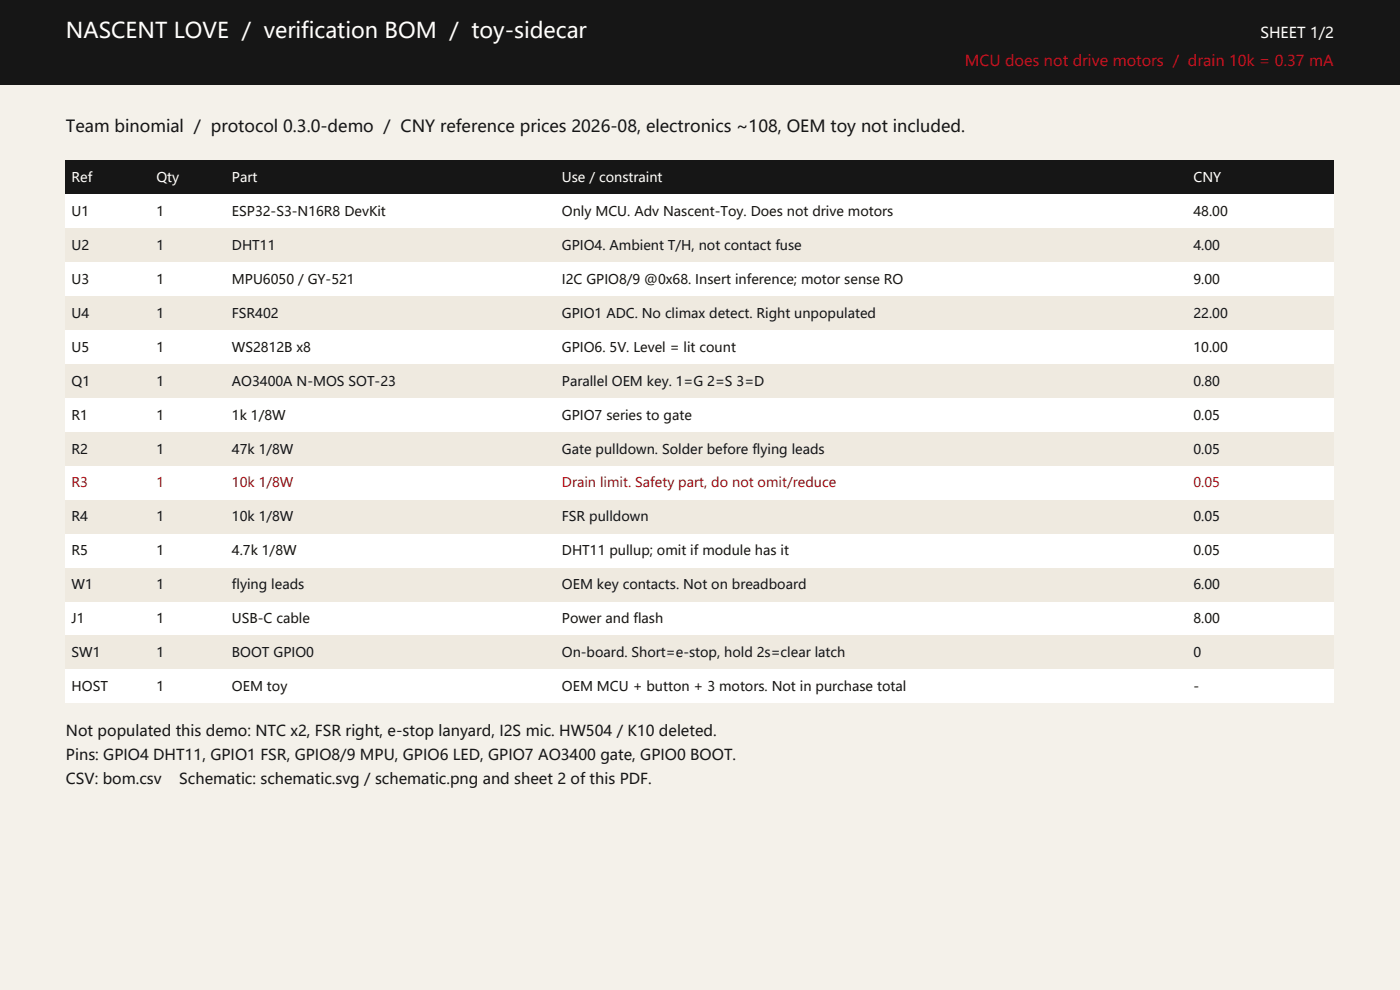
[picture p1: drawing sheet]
<svg xmlns="http://www.w3.org/2000/svg" width="297mm" height="210mm" viewBox="0 0 297 210" stroke-linecap="round" stroke-linejoin="round" font-family="sans-serif">
<defs><g id="words">
<text font-size="4.6" fill="#fff" x="14" y="8">NASCENT LOVE / verification BOM / toy-sidecar</text>
<text font-size="3.5" fill="#161616" x="14" y="28">Team binomial / protocol 0.3.0-demo / CNY reference prices 2026-08, electronics ~108, OEM toy not included.</text>
<text font-size="3.2" fill="#fff" x="267.4" y="8">SHEET 1/2</text>
<text font-size="3.2" fill="#c1121f" x="204.7" y="14">MCU does not drive motors / drain 10k = 0.37 mA</text>
<g font-size="3.2" fill="#161616">
<text x="14" y="156.2">Not populated this demo: NTC x2, FSR right, e-stop lanyard, I2S mic. HW504 / K10 deleted.</text>
<text x="14" y="161.2">Pins: GPIO4 DHT11, GPIO1 FSR, GPIO8/9 MPU, GPIO6 LED, GPIO7 AO3400 gate, GPIO0 BOOT.</text>
<text x="14" y="166.2">CSV: bom.csv</text>
<text x="38" y="166.2">Schematic: schematic.svg / schematic.png and sheet 2 of this PDF.</text>
</g>
<g font-size="2.8" fill="#fff">
<text x="15.2" y="38.6">Ref</text>
<text x="33.2" y="38.6">Qty</text>
<text x="49.2" y="38.6">Part</text>
<text x="119.2" y="38.6">Use / constraint</text>
<text x="253.2" y="38.6">CNY</text>
</g>
<g font-size="2.8" fill="#161616">
<text x="15.2" y="45.8">U1</text>
<text x="33.2" y="45.8">1</text>
<text x="49.2" y="45.8">ESP32-S3-N16R8 DevKit</text>
<text x="119.2" y="45.8">Only MCU. Adv Nascent-Toy. Does not drive motors</text>
<text x="253.2" y="45.8">48.00</text>
<text x="15.2" y="53">U2</text>
<text x="33.2" y="53">1</text>
<text x="49.2" y="53">DHT11</text>
<text x="119.2" y="53">GPIO4. Ambient T/H, not contact fuse</text>
<text x="253.2" y="53">4.00</text>
<text x="15.2" y="60.2">U3</text>
<text x="33.2" y="60.2">1</text>
<text x="49.2" y="60.2">MPU6050 / GY-521</text>
<text x="119.2" y="60.2">I2C GPIO8/9 @0x68. Insert inference; motor sense RO</text>
<text x="253.2" y="60.2">9.00</text>
<text x="15.2" y="67.4">U4</text>
<text x="33.2" y="67.4">1</text>
<text x="49.2" y="67.4">FSR402</text>
<text x="119.2" y="67.4">GPIO1 ADC. No climax detect. Right unpopulated</text>
<text x="253.2" y="67.4">22.00</text>
<text x="15.2" y="74.6">U5</text>
<text x="33.2" y="74.6">1</text>
<text x="49.2" y="74.6">WS2812B x8</text>
<text x="119.2" y="74.6">GPIO6. 5V. Level = lit count</text>
<text x="253.2" y="74.6">10.00</text>
<text x="15.2" y="81.8">Q1</text>
<text x="33.2" y="81.8">1</text>
<text x="49.2" y="81.8">AO3400A N-MOS SOT-23</text>
<text x="119.2" y="81.8">Parallel OEM key. 1=G 2=S 3=D</text>
<text x="253.2" y="81.8">0.80</text>
<text x="15.2" y="89">R1</text>
<text x="33.2" y="89">1</text>
<text x="49.2" y="89">1k 1/8W</text>
<text x="119.2" y="89">GPIO7 series to gate</text>
<text x="253.2" y="89">0.05</text>
<text x="15.2" y="96.2">R2</text>
<text x="33.2" y="96.2">1</text>
<text x="49.2" y="96.2">47k 1/8W</text>
<text x="119.2" y="96.2">Gate pulldown. Solder before flying leads</text>
<text x="253.2" y="96.2">0.05</text>
<text x="15.2" y="110.6">R4</text>
<text x="33.2" y="110.6">1</text>
<text x="49.2" y="110.6">10k 1/8W</text>
<text x="119.2" y="110.6">FSR pulldown</text>
<text x="253.2" y="110.6">0.05</text>
<text x="15.2" y="117.8">R5</text>
<text x="33.2" y="117.8">1</text>
<text x="49.2" y="117.8">4.7k 1/8W</text>
<text x="119.2" y="117.8">DHT11 pullup; omit if module has it</text>
<text x="253.2" y="117.8">0.05</text>
<text x="15.2" y="125">W1</text>
<text x="33.2" y="125">1</text>
<text x="49.2" y="125">flying leads</text>
<text x="119.2" y="125">OEM key contacts. Not on breadboard</text>
<text x="253.2" y="125">6.00</text>
<text x="15.2" y="132.2">J1</text>
<text x="33.2" y="132.2">1</text>
<text x="49.2" y="132.2">USB-C cable</text>
<text x="119.2" y="132.2">Power and flash</text>
<text x="253.2" y="132.2">8.00</text>
<text x="15.2" y="139.4">SW1</text>
<text x="33.2" y="139.4">1</text>
<text x="49.2" y="139.4">BOOT GPIO0</text>
<text x="119.2" y="139.4">On-board. Short=e-stop, hold 2s=clear latch</text>
<text x="253.2" y="139.4">0</text>
<text x="15.2" y="146.6">HOST</text>
<text x="33.2" y="146.6">1</text>
<text x="49.2" y="146.6">OEM toy</text>
<text x="119.2" y="146.6">OEM MCU + button + 3 motors. Not in purchase total</text>
<text x="253.2" y="146.6">-</text>
</g>
<g font-size="2.8" fill="#c1121f">
<text x="15.2" y="103.4">R3</text>
<text x="33.2" y="103.4">1</text>
<text x="49.2" y="103.4">10k 1/8W</text>
<text x="119.2" y="103.4">Drain limit. Safety part, do not omit/reduce</text>
<text x="253.2" y="103.4">0.05</text>
</g>
</g></defs>
<path d="M0 0h297v210h-297z" fill-rule="evenodd" fill="#f4f1ea"/>
<g fill="#161616">
<path d="M0 0h297v18h-297z" fill-rule="evenodd"/>
<path d="M14 34h269v7.2h-269z" fill-rule="evenodd"/>
</g>
<path d="M14 41.2h269v7.2h-269z" fill-rule="evenodd" fill="#fff"/>
<path d="M14 48.4h269v7.2h-269z" fill-rule="evenodd" fill="#efeae0"/>
<path d="M14 55.6h269v7.2h-269z" fill-rule="evenodd" fill="#fff"/>
<path d="M14 62.8h269v7.2h-269z" fill-rule="evenodd" fill="#efeae0"/>
<path d="M14 70h269v7.2h-269z" fill-rule="evenodd" fill="#fff"/>
<path d="M14 77.2h269v7.2h-269z" fill-rule="evenodd" fill="#efeae0"/>
<path d="M14 84.4h269v7.2h-269z" fill-rule="evenodd" fill="#fff"/>
<path d="M14 91.6h269v7.2h-269z" fill-rule="evenodd" fill="#efeae0"/>
<path d="M14 98.8h269v7.2h-269z" fill-rule="evenodd" fill="#fff"/>
<path d="M14 106h269v7.2h-269z" fill-rule="evenodd" fill="#efeae0"/>
<path d="M14 113.2h269v7.2h-269z" fill-rule="evenodd" fill="#fff"/>
<path d="M14 120.4h269v7.2h-269z" fill-rule="evenodd" fill="#efeae0"/>
<path d="M14 127.6h269v7.2h-269z" fill-rule="evenodd" fill="#fff"/>
<path d="M14 134.8h269v7.2h-269z" fill-rule="evenodd" fill="#efeae0"/>
<path d="M14 142h269v7.2h-269z" fill-rule="evenodd" fill="#fff"/>
<use href="#words"/>
</svg>
